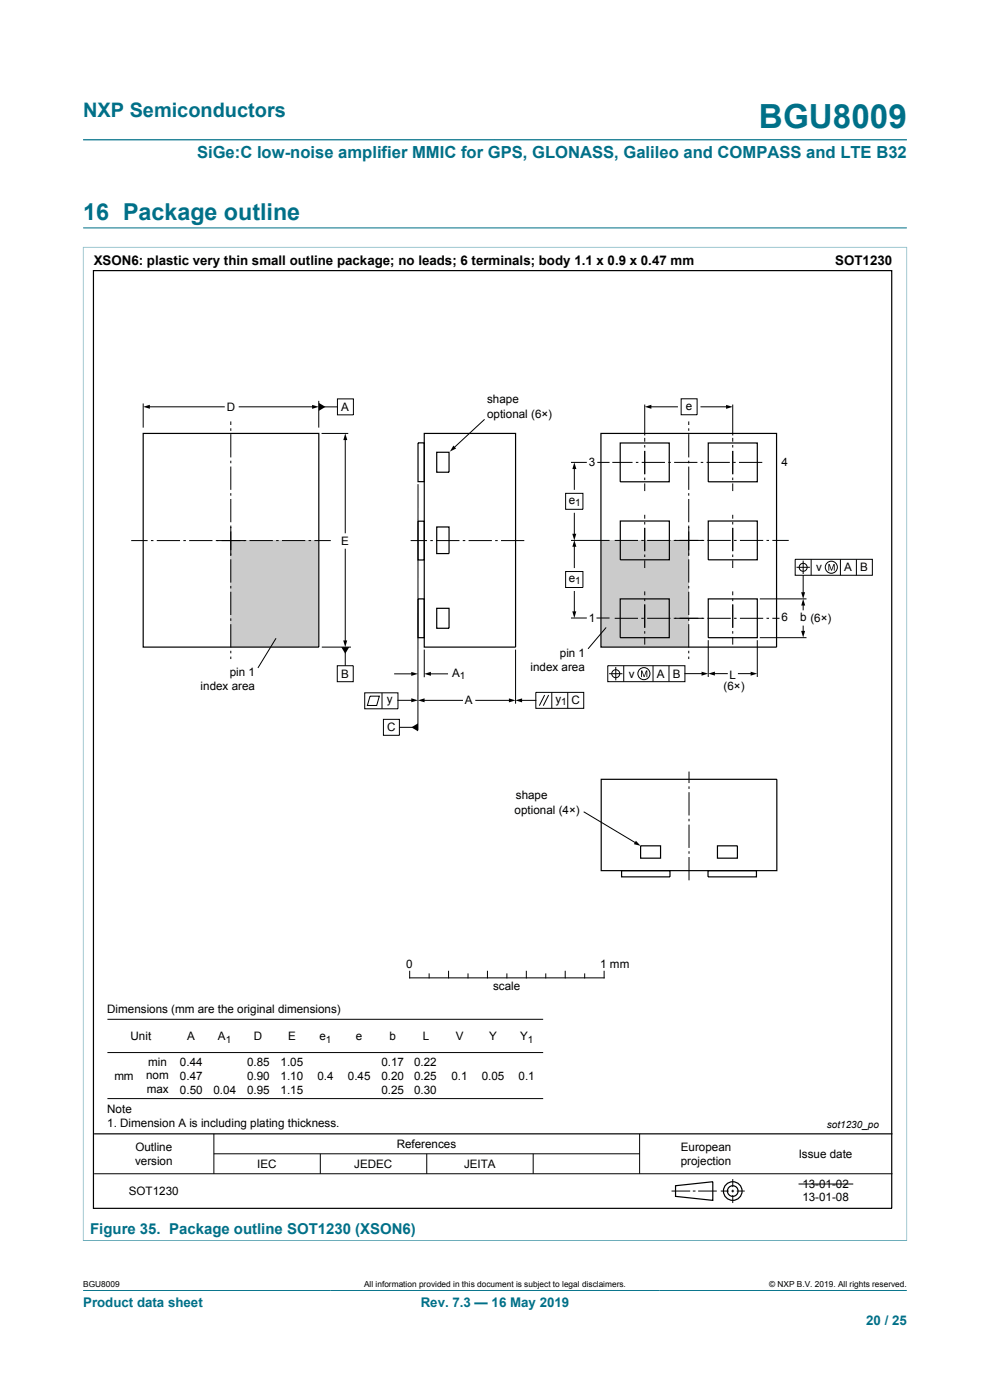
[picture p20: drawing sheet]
<svg xmlns="http://www.w3.org/2000/svg" width="210mm" height="297mm" viewBox="0 0 210 297" stroke-linecap="round" stroke-linejoin="round" font-family="sans-serif">
<defs><g id="words">
<text font-size="7.1" fill="#007088" x="161" y="27.2">BGU8009</text>
<text font-size="4.9" fill="#007088" x="17.6" y="46.6">16 Package outline</text>
<text font-size="4.2" fill="#007088" x="17.6" y="24.8">NXP Semiconductors</text>
<text font-size="3.5" fill="#007088" x="41.8" y="33.5">SiGe:C low-noise amplifier MMIC for GPS, GLONASS, Galileo and COMPASS and LTE B32</text>
<text font-size="3.2" fill="#007088" x="19.1" y="261.7">Figure 35. Package outline SOT1230 (XSON6)</text>
<g font-size="2.8">
<text x="19.9" y="56.2">XSON6: plastic very thin small outline package; no leads; 6 terminals; body 1.1 x 0.9 x 0.47 mm</text>
<text x="177.2" y="56.2">SOT1230</text>
</g>
<g font-size="2.8" fill="#007088">
<text x="17.6" y="277.3">Product data sheet</text>
<text x="89.2" y="277.3">Rev. 7.3 — 16 May 2019</text>
<text x="183.7" y="281">20 / 25</text>
</g>
<g font-size="2.5">
<text x="48.1" y="87.2">D</text>
<text x="72.4" y="87.1">A</text>
<text x="103.3" y="85.6">shape</text>
<text x="103.3" y="88.6">optional (6×)</text>
<text x="145.5" y="86.9">e</text>
<text x="124.9" y="98.9">3</text>
<text x="165.7" y="98.9">4</text>
<text x="120.7" y="106.9">e</text>
<text x="72.4" y="115.6">E</text>
<text x="120.7" y="123.5">e</text>
<text x="173.1" y="121.1">v</text>
<text x="179.1" y="121.1">A</text>
<text x="182.4" y="121.1">B</text>
<text x="165.7" y="131.8">6</text>
<text x="169.7" y="131.8">b (6×)</text>
<text x="124.9" y="132">1</text>
<text x="48.7" y="143.5">pin 1</text>
<text x="72.4" y="143.8">B</text>
<text x="95.9" y="143.6">A</text>
<text x="112.5" y="142.4">index area</text>
<text x="118.8" y="139.4">pin 1</text>
<text x="133.4" y="143.8">v</text>
<text x="139.3" y="143.8">A</text>
<text x="142.7" y="143.8">B</text>
<text x="154.8" y="143.9">L</text>
<text x="42.6" y="146.5">index area</text>
<text x="82.1" y="149.2">y</text>
<text x="98.6" y="149.3">A</text>
<text x="117.8" y="149.1">y</text>
<text x="121.2" y="149.4">C</text>
<text x="153.5" y="146.5">(6×)</text>
<text x="82.1" y="155.1">C</text>
<text x="109.2" y="172.6">optional (4×)</text>
<text x="109.4" y="169.6">shape</text>
<text x="86.2" y="205.4">0</text>
<text x="127.3" y="205.4">1 mm</text>
<text x="22.7" y="214.8">Dimensions (mm are the original dimensions)</text>
<text x="104.6" y="210.1">scale</text>
<text x="27.7" y="220.7">Unit</text>
<text x="39.7" y="220.7">A</text>
<text x="46.2" y="220.7">A</text>
<text x="53.9" y="220.7">D</text>
<text x="61.1" y="220.7">E</text>
<text x="67.8" y="220.7">e</text>
<text x="75.5" y="220.7">e</text>
<text x="82.6" y="220.7">b</text>
<text x="89.7" y="220.7">L</text>
<text x="96.7" y="220.7">V</text>
<text x="103.8" y="220.7">Y</text>
<text x="110.3" y="220.7">Y</text>
<text x="31.4" y="226">min</text>
<text x="38.2" y="226">0.44</text>
<text x="52.4" y="226">0.85</text>
<text x="59.5" y="226">1.05</text>
<text x="80.9" y="226">0.17</text>
<text x="87.8" y="226">0.22</text>
<text x="24.3" y="229">mm</text>
<text x="31" y="229">nom</text>
<text x="31.1" y="232">max</text>
<text x="38.2" y="232">0.50</text>
<text x="38.2" y="229">0.47</text>
<text x="45.3" y="232">0.04</text>
<text x="52.4" y="229">0.90</text>
<text x="52.4" y="232">0.95</text>
<text x="59.5" y="229">1.10</text>
<text x="59.5" y="232">1.15</text>
<text x="67.3" y="229">0.4</text>
<text x="73.8" y="229">0.45</text>
<text x="80.9" y="229">0.20</text>
<text x="80.9" y="232">0.25</text>
<text x="87.8" y="232">0.30</text>
<text x="87.8" y="229">0.25</text>
<text x="95.8" y="229">0.1</text>
<text x="102.2" y="229">0.05</text>
<text x="110" y="229">0.1</text>
<text x="22.7" y="236.1">Note</text>
<text x="22.7" y="239.1">1. Dimension A is including plating thickness.</text>
<text x="28.7" y="244.1">Outline</text>
<text x="84.2" y="243.6">References</text>
<text x="144.4" y="244.1">European</text>
<text x="169.4" y="245.6">Issue date</text>
<text x="28.7" y="247.1">version</text>
<text x="54.6" y="247.8">IEC</text>
<text x="75.1" y="247.8">JEDEC</text>
<text x="98.4" y="247.8">JEITA</text>
<text x="144.4" y="247.1">projection</text>
<text x="170.2" y="252">13-01-02</text>
<text x="27.3" y="253.5">SOT1230</text>
<text x="170.2" y="254.9">13-01-08</text>
</g>
<g font-size="2.1">
<text x="122" y="107.4">1</text>
<text x="122" y="123.9">1</text>
<text x="97.5" y="144.1">1</text>
<text x="119" y="149.6">1</text>
<text x="47.9" y="221.2">1</text>
<text x="69.1" y="221.2">1</text>
<text x="112" y="221.2">1</text>
<text x="175.4" y="239.3">sot1230_po</text>
</g>
<g font-size="1.8">
<text x="17.6" y="273.1">BGU8009</text>
<text x="77.2" y="273.1">All information provided in this document is subject to legal disclaimers.</text>
<text x="163.2" y="273.1">© NXP B.V. 2019. All rights reserved.</text>
</g>
</g></defs>
<path d="M17.6 29.7h174.8M17.6 52.4h174.8M17.6 52.4v210.9M17.6 48.3h174.8M192.4 52.4v210.9M17.6 263.2h174.8M17.6 273.8h174.8" fill="none" stroke="#007088" stroke-width=".21"/>
<path d="M71.5 141.2h3.4v3.4h-3.4z" fill="none" stroke="#000" stroke-width=".21"/>
<g fill="#cbcbcb">
<path d="M48.9 114.6h18.6v22.7h-18.6z"/>
<path d="M127.5 114.6h18.6v22.7h-18.6z"/>
</g>
<g fill="none" stroke="#000" stroke-width=".25">
<path d="M19.8 57.4h169.4v198.9h-169.4zM30.4 91.9h37.2v45.4h-37.2zM88.7 93.9h1.3v8.3h-1.3zM90 91.9h19.4v45.4h-19.4zM92.6 95.9h2.7v4.3h-2.7zM127.5 91.9h37.2v45.4h-37.2zM131.6 94h10.4v8.2h-10.4zM150.2 94h10.4v8.2h-10.4zM88.7 110.6h1.3v8.2h-1.3zM92.6 111.8h2.7v5.6h-2.7zM131.6 110.5h10.4v8.3h-10.4zM150.2 110.5h10.4v8.3h-10.4z"/>
<path d="M88.7 127.1h1.3v8.2h-1.3zM92.6 129.1h2.7v4.2h-2.7zM131.6 127.1h10.4v8.2h-10.4zM150.2 127.1h10.4v8.2h-10.4zM127.5 165.3h37.3v19.4h-37.3zM135.9 179.4h4.2v2.7h-4.2zM152.2 179.4h4.2v2.7h-4.2zM131.8 184.7h10.3v1.3h-10.3zM150.2 184.7h10.3v1.3h-10.3zM20 240.5h169.3M143.3 251.5l7.9-.8v3.9l-7.9-.8z"/>
<circle cx="155.4" cy="252.7" r="1.13"/>
<circle cx="155.4" cy="252.7" r="1.98"/>
</g>
<g fill="none" stroke="#000" stroke-width=".21">
<path d="M30.4 85.6v5.1M31.5 86.3h16.1M49 89.4v.8M49 90.9v.5M49 92.1v4.9M49 97.7v.6M49 99v4.9M50.7 86.3h15.8M67.6 85v5.7M68.2 91.9h5.7M68.8 86.3h2.8M71.6 84.6h3.4v3.4h-3.4z"/>
<path d="M73.2 93.1v19.9M102.7 89l-6.4 6M121.1 98.1h3.4M121.8 99.2v4.6M126.7 98.1h2.6M129.9 98.1h4.3M134.9 98.1h.5M136.1 98.1h5M136.8 85.8v6.6M136.8 92.9v.8M136.8 94.4v.5M136.8 95.6v5"/>
<path d="M137.9 86.3h5.8M141.8 98.1h.5M143 98.1h4.9M144.5 84.6h3.4v3.4h-3.4zM146.1 89.4v.8M146.1 90.9v.5M146.1 92.1v4.9M146.1 97.7v.6M146.1 99v4.9M148.6 98.1h.6M148.7 86.3h5.6M149.9 98.1h4.9"/>
<path d="M155.4 85.8v6.6M155.4 92.9v.8M155.4 94.4v.5M155.4 95.6v5M155.5 98.1h.5M156.8 98.1h4.9M27.8 114.7h3.5M32 114.7h.5M33.3 114.7h4.9M38.9 114.7h.5M40.1 114.7h5M45.8 114.7h6.4"/>
<path d="M49 104.6v.5M49 105.9v4.9M49 111.5v6.5M49 118.7v4.9M52.9 114.7h5M58.6 114.7h.5M59.8 114.7h5M65.5 114.7h.5M66.7 114.7h3.5M73.2 116.5v19.7M87.1 114.7h3.5M88.7 102.7v52.2"/>
<path d="M91.3 114.7h.5M92.5 114.7h5M98.2 114.7h.5M99.4 114.7h4.9M105 114.7h.6M106.3 114.7h4.9M120 104.7h3.7v3.3h-3.7zM121.1 114.6h8.2M121.8 108.9v4.6M121.8 115.7v4.7M130.4 114.6h4.9M136 114.6h.6"/>
<path d="M136.8 101.3v.5M136.8 102.6v1.6M136.8 109.2v.8M136.8 110.7v.6M136.8 112v4.9M136.8 117.6v.6M136.8 118.9v1.6M137.3 114.6h4.9M142.9 114.6h6.5M146.1 104.6v.5M146.1 105.9v4.9M146.1 111.5v6.5"/>
<path d="M146.1 118.7v4.9M150.1 114.6h4.9M155.4 101.3v.5M155.4 102.6v1.6M155.4 109.2v.8M155.4 110.7v.6M155.4 112v4.9M155.4 117.6v.6M155.4 118.9v1.6M155.7 114.6h.5M157 114.6h4.9M162.6 114.6h.5"/>
<path d="M163.8 114.6h3.5M168.7 118.7h16.3v3.3h-16.3zM170.4 118.9v2.9M172.1 118.7v3.3M178.3 118.7v3.3M181.7 118.7v3.3M49 124.3v.5M49 125.5v5M49 131.2v.5M49 132.4v5M49 138.1v.5M49 139.3v.5"/>
<path d="M58.5 135.4l-3.8 6.3M68.3 137.3h6.1M73.2 138.4v2.8M90 137.8v5.9M109.4 137.8v11.5M120 121.2h3.7v3.4h-3.7zM121.1 131.1h3.4M121.8 125.5v4.5M126.5 131.1h2.8M128.6 133.1l-3.9 4.5M130.4 131.2h4.9M136 131.2h.6"/>
<path d="M136.8 125.5v.8M136.8 127v.5M136.8 128.2v5M136.8 133.9v.5M136.8 135.1v1.7M137.3 131.2h4.9M142.9 131.2h6.5M146.1 124.3v.5M146.1 125.5v5M146.1 131.2v.5M146.1 132.4v5M146.1 138.1v.5"/>
<path d="M146.1 139.3v.5M150.1 131.2h4.9M150.2 135.8v7.8M155.4 125.5v.8M155.4 127v.5M155.4 128.2v5M155.4 133.9v.5M155.4 135.1v1.7M155.7 131.2h.5M157 131.2h4.9M160.6 135.8v7.8M161.2 127.1h9.9"/>
<path d="M161.2 135.3h9.9M162.6 131.2h.5M163.8 131.2h1.6M169 120.3h2.8M170.4 122.1v3.8M170.4 128.2v1.2M170.4 132.8v1.3M77.4 147h7v3.4h-7zM78.5 147.7h2l-.6 2h-2zM81 147v3.4M81.3 152.6h3.4v3.4h-3.4zM83.7 143h3.8"/>
<path d="M84.4 148.6h3.1M84.7 154.3h2.8M89.8 148.6h8.3M91.1 143h3.8M100.9 148.6h7.3M110.5 148.6h3.2M113.7 146.9h10.1v3.4h-10.1zM115.5 147.4l-1.1 2.3M116.4 147.4l-1.2 2.3M117 146.9v3.4M120.4 146.9v3.4M128.9 141.2h16.4v3.4h-16.4z"/>
<path d="M129.2 142.9h2.8M130.6 141.5v2.8M132.3 141.2v3.4M138.5 141.2v3.4M141.9 141.2v3.4M145.3 142.9h3.8M151.4 142.9h2.9M156.6 142.9h2.9M123.9 172.3l11 6.6M146.2 163.7v2.4M146.2 166.8v.6M146.2 168.1v4.9"/>
<path d="M146.2 173.7v.5M146.2 174.9v5M146.2 180.6v.5M146.2 181.8v5M22.8 216.2h92.4M86.9 206.1v1.3h41.2v-1.3M91 206.6v.8M95.2 206.1v1.3M99.3 206.6v.8M103.4 206.1v1.3M107.5 206.6v.8M111.6 206.1v1.3"/>
<path d="M115.8 206.6v.8M119.9 206.1v1.3M124 206.6v.8M22.8 223.3h92.4M22.8 233.1h92.4M20 249h169.3M45.4 240.5v8.5M45.4 244.8h90.3M67.9 244.8v4.2M90.5 244.8v4.2M113.1 244.8v4.2M135.7 240.5v8.5"/>
<path d="M142.5 252.7h3.9M147 252.7h.5M148.1 252.7h3.9M152.9 252.7h1.7M155.2 252.7h.5M155.4 250.1v1.7M155.4 252.4v.6M155.4 253.5v1.7M156.3 252.7h1.7M169.4 251.2h11.6"/>
<circle cx="170.4" cy="120.3" r=".85"/>
<circle cx="176.3" cy="120.3" r="1.28"/>
<circle cx="130.6" cy="142.9" r=".85"/>
<circle cx="136.6" cy="142.9" r="1.28"/>
</g>
<g fill="#000">
<path d="M30.4 86.3l1.4-.4v.8zM66.2 85.9l1.4 .4-1.4 .4zM67.6 85.5l1.4 .8-1.4 .9zM73.2 91.9l.5 1.5h-.9zM96.2 94.5l.6 .6-1.4 .7zM121.8 98.1l.5 1.4h-.9zM136.8 86.3l1.4-.4v.8zM154 85.9l1.4 .4-1.4 .4zM121.4 113.2h.8l-.4 1.4zM121.8 114.6l.5 1.4h-.9zM72.4 137.3h1.7l-.9 1.4zM72.8 135.9h.8l-.4 1.4z"/>
<path d="M121.4 129.7h.8l-.4 1.4zM169.9 133.8h.9l-.4 1.4zM169.9 125.6h.9l-.4 1.5zM170.4 127.1l.4 1.4h-.8zM175.7 119.7h.3l.4 1.1 .4-1.1h.3v1.4h-.2v-1.2l-.4 1.2h-.2l-.4-1.2v1.2h-.2zM87.2 142.5l1.5 .5-1.5 .4zM87.2 148.1l1.5 .5-1.5 .4zM87.3 154.3l1.4-.8v1.6zM88.7 148.6l1.4-.5v.9zM90 143l1.4-.5v.9zM108 148.2l1.4 .4-1.4 .4zM109.3 148.6l1.4-.4v.8z"/>
<path d="M136 142.2h.2l.4 1.2 .4-1.2h.3v1.4h-.2v-1.1l-.4 1.1h-.2l-.4-1.1v1.1h-.1zM148.8 142.5l1.4 .4-1.4 .4zM150.2 142.9l1.4-.4v.8zM159.2 142.5l1.4 .4-1.4 .4zM134.9 178.4l1 1-1.4-.3z"/>
</g>
<use href="#words"/>
</svg>
